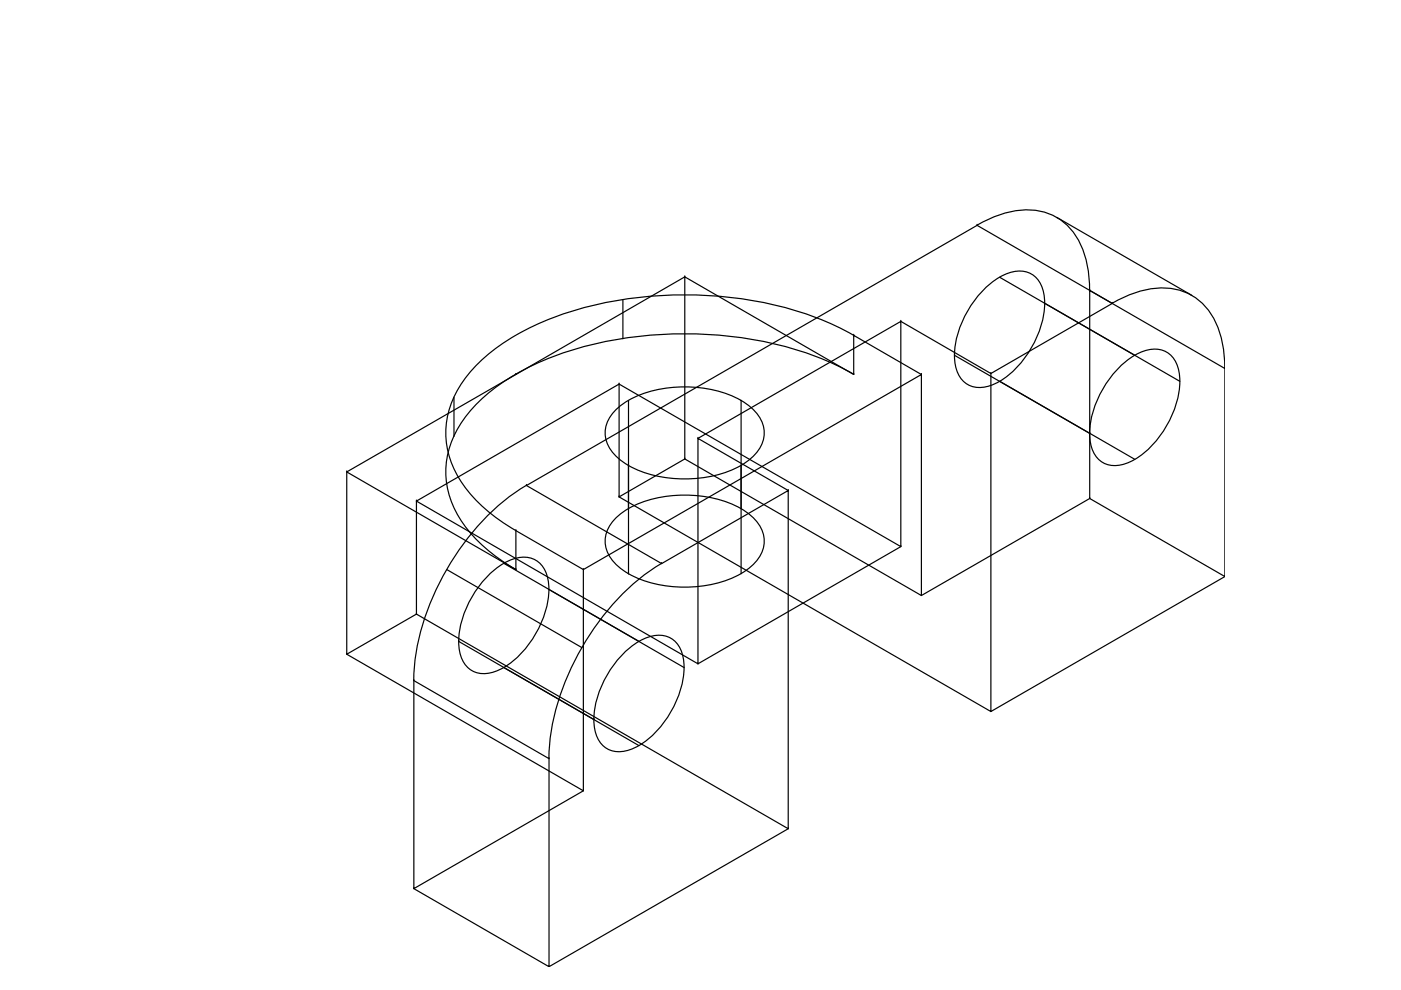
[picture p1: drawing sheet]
<svg xmlns="http://www.w3.org/2000/svg" width="297mm" height="210mm" viewBox="0 0 297 210" stroke-linecap="round" stroke-linejoin="round" font-family="sans-serif">
<!-- layer: 0 -->
<g fill="none" stroke="#000" stroke-width=".25">
<path d="M145.2 58.7l-71.7 41.4v38.6M145.2 58.7h.1M207.1 47.8a18.8 18.8 0 0 1 14.1-2.9 12.6 12.6 0 0 1 8.6 8.6 24.5 24.5 0 0 1 1.2 8M207.2 47.8h.1M207.2 47.8l-95.6 55.1M207.2 47.8l28.6 16.5M211.9 58.8l38.2 22M224.1 46.1l28.6 16.5M109.4 79.4h.1M132.1 63.6v8.2M181 71.1a73.2 73.2 0 0 0-35.8-8.6 73.2 73.2 0 0 0-35.8 8.6 30.7 30.7 0 0 0-13.2 13.3 18 18 0 0 0 2 18.4 34.3 34.3 0 0 0 11.2 9.7M181 79.3a73.2 73.2 0 0 0-35.8-8.5 73.2 73.2 0 0 0-35.8 8.5 30.7 30.7 0 0 0-13.2 13.3 18 18 0 0 0 2 18.5 34.3 34.3 0 0 0 11.2 9.6"/>
<path d="M181 71.1h.1M181 79.4h.1M191 68.1l19.1 11.1v71.7l-78.8-45.5M191 68.1h.1M195.4 79.4l-14.4-8.3v8.3l-35.8-20.7v38.6M195.4 79.4h.1M202.4 75.3h.1M202.4 75.3l38.2 22.1M208.7 61.3a11.6 11.6 0 0 1 7.7-3.8 5.4 5.4 0 0 1 5 5.5 20.6 20.6 0 0 1-6.2 15.4 11.6 11.6 0 0 1-7.8 3.8 5.4 5.4 0 0 1-5-5.5 20.6 20.6 0 0 1 6.3-15.4zM210.1 79.2h.1M231 61.6h.1M235.8 64.3a18.8 18.8 0 0 1 14.1-2.8 12.6 12.6 0 0 1 8.6 8.6 24.5 24.5 0 0 1 1.2 8"/>
<path d="M235.8 64.3h.1M235.8 64.3l-25.7 14.9M237.4 77.8a11.6 11.6 0 0 1 7.7-3.8 5.4 5.4 0 0 1 5 5.5 20.6 20.6 0 0 1-6.3 15.4 11.6 11.6 0 0 1-7.7 3.8 5.4 5.4 0 0 1-5-5.5 20.6 20.6 0 0 1 6.3-15.4zM259.7 78.1l-28.7-16.5v44.1l28.7 16.5M259.7 78.1v44.1l-49.6 28.7M259.7 78.1h.1M96.3 84.2v8.3M130.8 86.7a21.8 21.8 0 0 1 14.4-4.7 21.8 21.8 0 0 1 14.3 4.7 6.5 6.5 0 0 1 0 10.2 21.8 21.8 0 0 1-14.3 4.6 21.8 21.8 0 0 1-14.4-4.6 6.5 6.5 0 0 1 0-10.2zM131.3 81.4h.1M131.3 81.4l59.7 34.5M133.3 98.7h.1M133.3 84.9v36.8"/>
<path d="M145.2 97.3h.1M148 92.9l43-24.8v47.8l-43 24.8M148 92.9h.1M157.1 84.9v36.8M231 91.9h.1M73.5 100.1h.1M73.5 100.1l35.9 20.7M88.3 106.2h.1M88.3 106.2v24M106.8 119.5l38.3 22M109.4 112.5h.1M109.4 112.5v8.3"/>
<path d="M109.4 112.5l14.3 8.3M111.6 102.9a50.4 50.4 0 0 0-19.1 22 46.8 46.8 0 0 0-4.8 19.4M111.6 102.9h.1M111.6 102.9l28.7 16.6M130.8 109.6a21.8 21.8 0 0 1 14.4-4.6 21.8 21.8 0 0 1 14.3 4.6 6.5 6.5 0 0 1 0 10.3 21.8 21.8 0 0 1-14.3 4.6 21.8 21.8 0 0 1-14.4-4.6 6.5 6.5 0 0 1 0-10.3zM131.3 105.4l13.9-8.1 50.2 29M131.3 105.4v-24l-43 24.8M131.3 105.4h.1M140.3 119.5a50.4 50.4 0 0 0-19.1 21.9 46.8 46.8 0 0 0-4.8 19.4M140.3 119.5l26.8-15.5v71.7l-50.7 29.3M140.3 119.5h.1M167.1 104l-19.1-11.1v47.8l-59.7-34.5"/>
<path d="M167.1 104h.1M191 115.9h.1M231 105.7l-35.6 20.6v-46.9l-71.7 41.4v46.9l-36 20.7v-44.1M231 105.7h.1M73.5 138.7h.1M88.3 130.2l-14.8 8.5 50.2 29M88.3 130.2h.1M88.3 130.2l78.8 45.5M94.7 120.8l28.7 16.5M97.3 136h.1M97.3 136l28.6 16.6M103.6 121.9a11.6 11.6 0 0 1 7.7-3.8 5.4 5.4 0 0 1 5 5.5 20.6 20.6 0 0 1-6.3 15.4 11.6 11.6 0 0 1-7.7 3.8 5.4 5.4 0 0 1-5-5.5 20.6 20.6 0 0 1 6.3-15.4z"/>
<path d="M109.4 120.8h.1M123.7 120.8h.1M132.2 138.5a11.6 11.6 0 0 1 7.8-3.8 5.4 5.4 0 0 1 5 5.5 20.6 20.6 0 0 1-6.3 15.4 11.6 11.6 0 0 1-7.7 3.8 5.4 5.4 0 0 1-5-5.5 20.6 20.6 0 0 1 6.2-15.4zM133.3 121.7h.1M195.4 126.3h.1M259.7 122.2h.1M87.7 144.3l28.7 16.6v44.1l-28.7-16.6M87.7 144.3h.1M106.8 141.5l28.7 16.6M125.9 152.6h.1M148 140.7h.1M210.1 150.9h.1"/>
<path d="M116.4 160.9h.1M123.7 167.7h.1M167.1 175.7h.1M87.7 188.4h.1M116.4 205h.1"/>
</g>
</svg>
